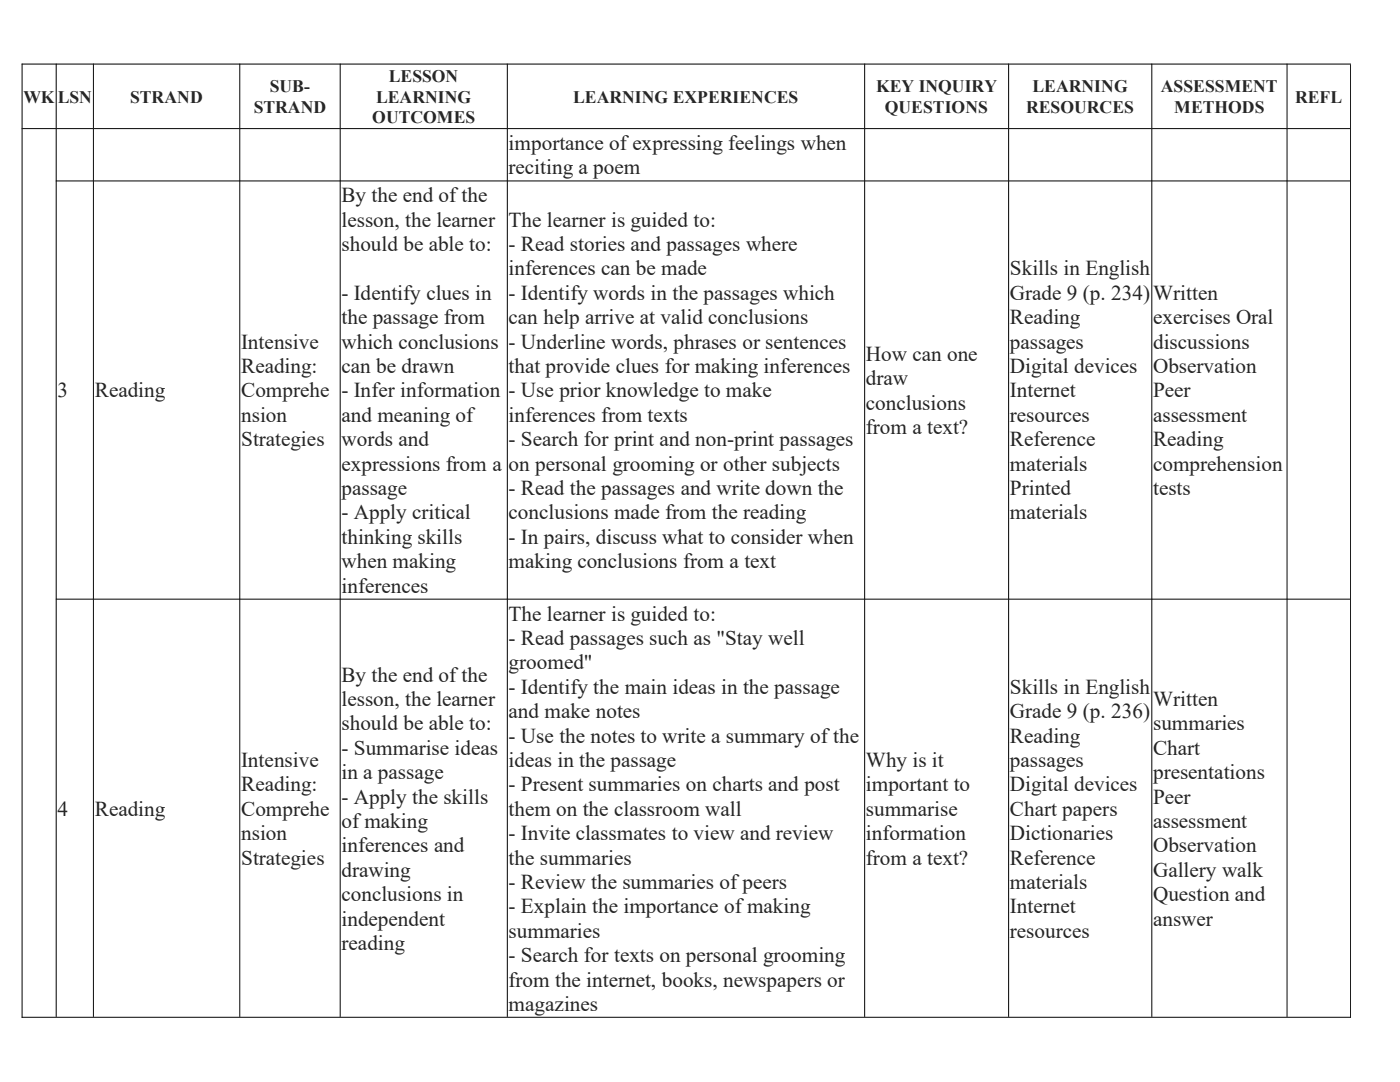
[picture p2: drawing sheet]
<svg xmlns="http://www.w3.org/2000/svg" width="279mm" height="216mm" viewBox="0 0 279 216" stroke-linecap="round" stroke-linejoin="round" font-family="sans-serif">
<defs><g id="words">
<g font-size="4.2" fill="#212529">
<text x="101.5" y="29.9">importance ofexpressing feelings when</text>
<text x="101.5" y="34.8">reciting a poem</text>
<text x="68.2" y="40.4">By the end ofthe</text>
<text x="68.2" y="45.2">lesson, the learner</text>
<text x="101.5" y="45.2">The learner is guided to:</text>
<text x="68.2" y="50.1">should be able to:</text>
<text x="101.5" y="50.1">- Read stories and passages where</text>
<text x="68.2" y="59.8">- Identify clues in</text>
<text x="101.5" y="55">inferences can be made</text>
<text x="101.5" y="59.8">- Identify words in the passages which</text>
<text x="201.5" y="55">Skills in English</text>
<text x="201.5" y="59.8">Grade 9 (p. 234)</text>
<text x="230.1" y="59.8">Written</text>
<text x="68.2" y="64.7">the passage from</text>
<text x="101.5" y="64.7">can help arrive at valid conclusions</text>
<text x="201.5" y="64.7">Reading</text>
<text x="230.1" y="64.7">exercises Oral</text>
<text x="48.1" y="69.6">Intensive</text>
<text x="68.2" y="69.6">which conclusions</text>
<text x="101.5" y="69.6">- Underline words, phrases or sentences</text>
<text x="201.5" y="69.6">passages</text>
<text x="230.1" y="69.6">discussions</text>
<text x="48.1" y="74.4">Reading:</text>
<text x="68.2" y="74.4">can be drawn</text>
<text x="101.5" y="74.4">that provide clues for making inferences</text>
<text x="172.8" y="72">How can one</text>
<text x="172.8" y="76.9">draw</text>
<text x="201.5" y="74.4">Digital devices</text>
<text x="230.1" y="74.4">Observation</text>
<text x="11.5" y="79.3">3</text>
<text x="18.9" y="79.3">Reading</text>
<text x="48.1" y="79.3">Comprehe</text>
<text x="68.2" y="79.3">- Infer information</text>
<text x="101.5" y="79.3">- Use prior knowledge to make</text>
<text x="172.8" y="81.7">conclusions</text>
<text x="201.5" y="79.3">Internet</text>
<text x="230.1" y="79.3">Peer</text>
<text x="48.1" y="84.2">nsion</text>
<text x="48.1" y="89">Strategies</text>
<text x="68.2" y="84.2">and meaning of</text>
<text x="68.2" y="89">words and</text>
<text x="101.5" y="84.2">inferences from texts</text>
<text x="101.5" y="89">- Search for print and non-print passages</text>
<text x="172.8" y="86.6">from a text?</text>
<text x="201.5" y="84.2">resources</text>
<text x="201.5" y="89">Reference</text>
<text x="230.1" y="84.2">assessment</text>
<text x="230.1" y="89">Reading</text>
<text x="68.2" y="93.9">expressions from a</text>
<text x="101.5" y="93.9">on personal grooming or other subjects</text>
<text x="201.5" y="93.9">materials</text>
<text x="230.1" y="93.9">comprehension</text>
<text x="68.2" y="98.8">passage</text>
<text x="101.5" y="98.8">- Read the passages and write down the</text>
<text x="201.5" y="98.8">Printed</text>
<text x="230.1" y="98.8">tests</text>
<text x="68.2" y="103.6">- Apply critical</text>
<text x="101.5" y="103.6">conclusions made from the reading</text>
<text x="201.5" y="103.6">materials</text>
<text x="68.2" y="108.5">thinking skills</text>
<text x="68.2" y="113.4">when making</text>
<text x="101.5" y="108.5">- In pairs, discuss what to consider when</text>
<text x="101.5" y="113.4">making conclusions from a text</text>
<text x="68.2" y="118.3">inferences</text>
<text x="101.5" y="123.8">The learner is guided to:</text>
<text x="101.5" y="128.7">- Read passages such as &quot;Stay well</text>
<text x="68.2" y="136">By the end ofthe</text>
<text x="101.5" y="133.6">groomed&quot;</text>
<text x="68.2" y="140.9">lesson, the learner</text>
<text x="101.5" y="138.4">- Identify the main ideas in the passage</text>
<text x="101.5" y="143.3">and make notes</text>
<text x="201.5" y="138.4">Skills in English</text>
<text x="201.5" y="143.3">Grade 9 (p. 236)</text>
<text x="230.1" y="140.9">Written</text>
<text x="68.2" y="145.7">should be able to:</text>
<text x="101.5" y="148.2">- Use the notes to write a summary ofthe</text>
<text x="201.5" y="148.2">Reading</text>
<text x="230.1" y="145.7">summaries</text>
<text x="48.1" y="153.1">Intensive</text>
<text x="68.2" y="150.6">- Summarise ideas</text>
<text x="68.2" y="155.5">in a passage</text>
<text x="101.5" y="153.1">ideas in the passage</text>
<text x="172.8" y="153.1">Why is it</text>
<text x="201.5" y="153.1">passages</text>
<text x="230.1" y="150.6">Chart</text>
<text x="230.1" y="155.5">presentations</text>
<text x="48.1" y="157.9">Reading:</text>
<text x="68.2" y="160.3">- Apply the skills</text>
<text x="101.5" y="157.9">- Present summaries on charts and post</text>
<text x="172.8" y="157.9">important to</text>
<text x="201.5" y="157.9">Digital devices</text>
<text x="230.1" y="160.3">Peer</text>
<text x="11.5" y="162.8">4</text>
<text x="18.9" y="162.8">Reading</text>
<text x="48.1" y="162.8">Comprehe</text>
<text x="48.1" y="167.7">nsion</text>
<text x="68.2" y="165.2">ofmaking</text>
<text x="101.5" y="162.8">them on the classroom wall</text>
<text x="101.5" y="167.7">- Invite classmates to view and review</text>
<text x="172.8" y="162.8">summarise</text>
<text x="172.8" y="167.7">information</text>
<text x="201.5" y="162.8">Chart papers</text>
<text x="201.5" y="167.7">Dictionaries</text>
<text x="230.1" y="165.2">assessment</text>
<text x="48.1" y="172.5">Strategies</text>
<text x="68.2" y="170.1">inferences and</text>
<text x="101.5" y="172.5">the summaries</text>
<text x="172.8" y="172.5">from a text?</text>
<text x="201.5" y="172.5">Reference</text>
<text x="230.1" y="170.1">Observation</text>
<text x="68.2" y="174.9">drawing</text>
<text x="68.2" y="179.8">conclusions in</text>
<text x="101.5" y="177.4">- Review the summaries ofpeers</text>
<text x="201.5" y="177.4">materials</text>
<text x="230.1" y="174.9">Gallery walk</text>
<text x="230.1" y="179.8">Question and</text>
<text x="68.2" y="184.7">independent</text>
<text x="101.5" y="182.3">- Explain the importance ofmaking</text>
<text x="201.5" y="182.3">Internet</text>
<text x="230.1" y="184.7">answer</text>
<text x="68.2" y="189.5">reading</text>
<text x="101.5" y="187.1">summaries</text>
<text x="101.5" y="192">- Search for texts on personal grooming</text>
<text x="201.5" y="187.1">resources</text>
<text x="101.5" y="196.9">from the internet, books, newspapers or</text>
<text x="101.5" y="201.7">magazines</text>
</g>
<g font-size="3.5" fill="#212529">
<text x="77.6" y="16.4">LESSON</text>
<text x="4.7" y="20.5">WK</text>
<text x="11.5" y="20.5">LSN</text>
<text x="26" y="20.5">STRAND</text>
<text x="50.6" y="22.5">STRAND</text>
<text x="53.8" y="18.4">SUB-</text>
<text x="75.1" y="20.5">LEARNING</text>
<text x="114.4" y="20.5">LEARNING EXPERIENCES</text>
<text x="174.8" y="18.4">KEY INQUIRY</text>
<text x="176.6" y="22.5">QUESTIONS</text>
<text x="204.8" y="22.5">RESOURCES</text>
<text x="206.1" y="18.4">LEARNING</text>
<text x="231.7" y="18.4">ASSESSMENT</text>
<text x="234.4" y="22.5">METHODS</text>
<text x="258.5" y="20.5">REFL</text>
<text x="74.3" y="24.5">OUTCOMES</text>
</g>
</g></defs>
<g fill="none" stroke="#000" stroke-width=".2">
<path d="M4.3 12.8h265.3M4.4 12.7v190.4M11.2 12.7v190.2M18.6 12.7v190.2M47.9 12.7v190.2M67.9 12.7v190.2M101.2 12.7v190.2M172.6 12.7v190.2M201.3 12.7v190.2M229.9 12.7v190.2M256.9 12.7v190.2M269.5 12.9v190.2"/>
<path d="M4.3 25.7h265.3M11.1 36.1h258.5M11.1 119.6h258.5M4.3 203h265.3"/>
</g>
<use href="#words"/>
</svg>
